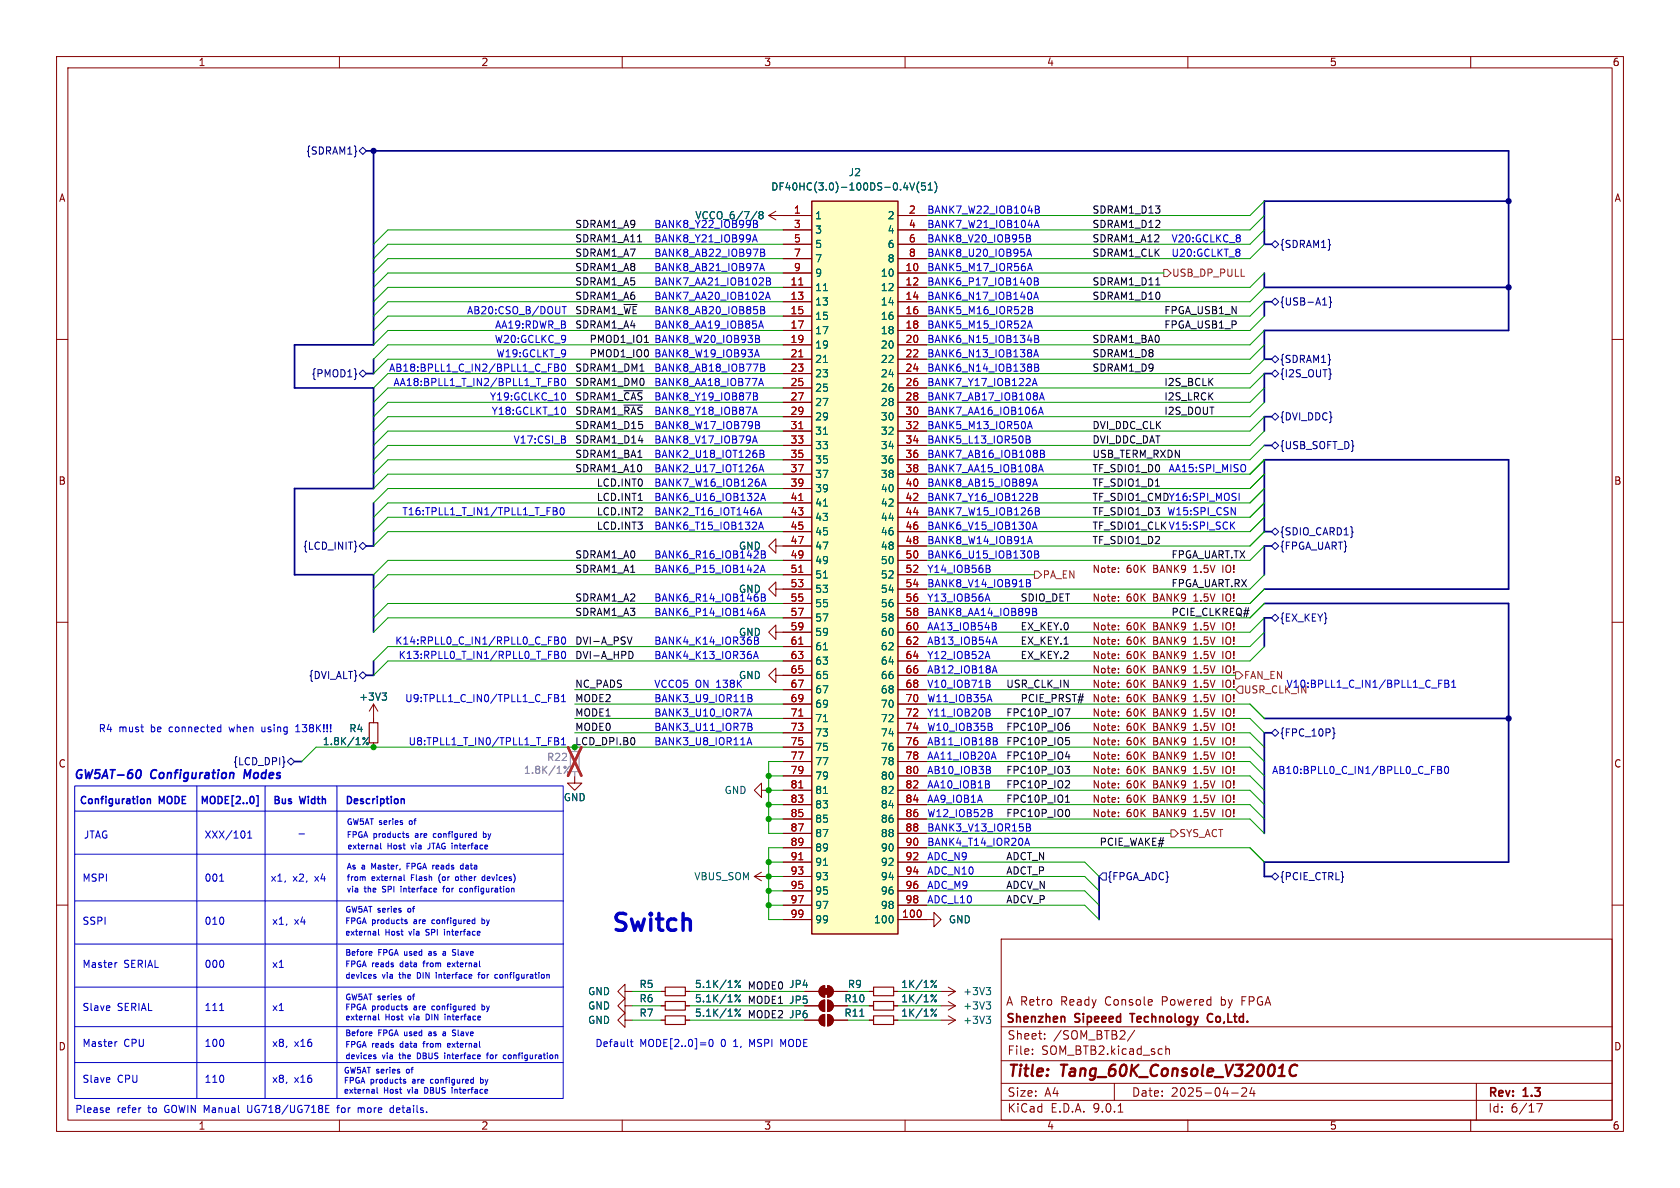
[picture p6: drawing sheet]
<svg xmlns="http://www.w3.org/2000/svg" width="297mm" height="210mm" viewBox="0 0 297 210" stroke-linecap="round" stroke-linejoin="round" font-family="sans-serif">
<defs><g id="words">
<text font-size="4.2" fill="#0000c2" x="107.9" y="164.9">Switch</text>
<g font-size="2.8" fill="#840000">
<text x="178" y="190.9">Title:</text>
<text x="187.7" y="190.9">Tang_60K_Console_V32001C</text>
</g>
<g font-size="2.1" fill="#0000c2">
<text x="13" y="138.1">GW5AT-60</text>
<text x="26.7" y="138.1">Configuration</text>
<text x="43.8" y="138.1">Modes</text>
</g>
<g font-size="2.1" fill="#840000">
<text x="177.8" y="178">A Retro</text>
<text x="187.6" y="178">Ready</text>
<text x="195.5" y="178">Console</text>
<text x="205.7" y="178">Powered</text>
<text x="216.3" y="178">by</text>
<text x="220.1" y="178">FPGA</text>
<text x="177.8" y="181.2">Shenzhen</text>
<text x="178" y="184">Sheet:</text>
<text x="186.2" y="184">/SOM_BTB2/</text>
<text x="190.1" y="181.2">Sipeeed</text>
<text x="200.6" y="181.2">Technology</text>
<text x="214.8" y="181.2">Co,Ltd.</text>
<text x="178" y="186.7">File:</text>
<text x="184.1" y="186.7">SOM_BTB2.kicad_sch</text>
<text x="178" y="196.9">KiCad</text>
<text x="178" y="194.1">Size:</text>
<text x="184.7" y="194.1">A4</text>
<text x="185.7" y="196.9">E.D.A.</text>
<text x="193.3" y="196.9">9.0.1</text>
<text x="200" y="194.1">Date:</text>
<text x="207" y="194.1">2025-04-24</text>
<text x="263" y="194.3">Rev:</text>
<text x="263" y="196.9">Id:</text>
<text x="267.1" y="196.9">6/17</text>
<text x="269.4" y="194.3">1.3</text>
</g>
<g font-size="1.8" fill="#840000">
<text x="35" y="11.9">1</text>
<text x="85" y="11.9">2</text>
<text x="135" y="11.9">3</text>
<text x="185" y="11.9">4</text>
<text x="235" y="11.9">5</text>
<text x="285" y="11.9">6</text>
<text x="10.3" y="35.9">A</text>
<text x="285.3" y="35.9">A</text>
<text x="10.3" y="85.9">B</text>
<text x="285.3" y="85.9">B</text>
<text x="193" y="101.4">Note:</text>
<text x="199.1" y="101.4">60K</text>
<text x="204" y="101.4">BANK9</text>
<text x="211.3" y="101.4">1.5V</text>
<text x="216.6" y="101.4">IO!</text>
<text x="193" y="106.4">Note:</text>
<text x="199.1" y="106.4">60K</text>
<text x="204" y="106.4">BANK9</text>
<text x="211.3" y="106.4">1.5V</text>
<text x="216.6" y="106.4">IO!</text>
<text x="193" y="111.5">Note:</text>
<text x="199.1" y="111.5">60K</text>
<text x="204" y="111.5">BANK9</text>
<text x="211.3" y="111.5">1.5V</text>
<text x="216.6" y="111.5">IO!</text>
<text x="193" y="114.1">Note:</text>
<text x="193" y="116.6">Note:</text>
<text x="193" y="119.1">Note:</text>
<text x="199.1" y="114.1">60K</text>
<text x="199.1" y="116.6">60K</text>
<text x="199.1" y="119.1">60K</text>
<text x="204" y="114.1">BANK9</text>
<text x="204" y="116.6">BANK9</text>
<text x="204" y="119.1">BANK9</text>
<text x="211.3" y="114.1">1.5V</text>
<text x="211.3" y="116.6">1.5V</text>
<text x="211.3" y="119.1">1.5V</text>
<text x="216.6" y="114.1">IO!</text>
<text x="216.6" y="116.6">IO!</text>
<text x="216.6" y="119.1">IO!</text>
<text x="193" y="124.2">Note:</text>
<text x="193" y="121.7">Note:</text>
<text x="199.1" y="124.2">60K</text>
<text x="199.1" y="121.7">60K</text>
<text x="204" y="124.2">BANK9</text>
<text x="204" y="121.7">BANK9</text>
<text x="211.3" y="124.2">1.5V</text>
<text x="211.3" y="121.7">1.5V</text>
<text x="216.6" y="124.2">IO!</text>
<text x="216.6" y="121.7">IO!</text>
<text x="193" y="129.3">Note:</text>
<text x="193" y="131.8">Note:</text>
<text x="193" y="126.8">Note:</text>
<text x="199.1" y="129.3">60K</text>
<text x="199.1" y="131.8">60K</text>
<text x="199.1" y="126.8">60K</text>
<text x="204" y="129.3">BANK9</text>
<text x="204" y="131.8">BANK9</text>
<text x="204" y="126.8">BANK9</text>
<text x="211.3" y="129.3">1.5V</text>
<text x="211.3" y="131.8">1.5V</text>
<text x="211.3" y="126.8">1.5V</text>
<text x="216.6" y="129.3">IO!</text>
<text x="216.6" y="131.8">IO!</text>
<text x="216.6" y="126.8">IO!</text>
<text x="10.3" y="135.9">C</text>
<text x="193" y="136.9">Note:</text>
<text x="193" y="134.4">Note:</text>
<text x="199.1" y="136.9">60K</text>
<text x="199.1" y="134.4">60K</text>
<text x="204" y="136.9">BANK9</text>
<text x="204" y="134.4">BANK9</text>
<text x="211.3" y="136.9">1.5V</text>
<text x="211.3" y="134.4">1.5V</text>
<text x="216.6" y="136.9">IO!</text>
<text x="216.6" y="134.4">IO!</text>
<text x="285.3" y="135.9">C</text>
<text x="193" y="142">Note:</text>
<text x="193" y="139.5">Note:</text>
<text x="199.1" y="142">60K</text>
<text x="199.1" y="139.5">60K</text>
<text x="204" y="142">BANK9</text>
<text x="204" y="139.5">BANK9</text>
<text x="211.3" y="142">1.5V</text>
<text x="211.3" y="139.5">1.5V</text>
<text x="216.6" y="142">IO!</text>
<text x="216.6" y="139.5">IO!</text>
<text x="193" y="144.5">Note:</text>
<text x="199.1" y="144.5">60K</text>
<text x="204" y="144.5">BANK9</text>
<text x="211.3" y="144.5">1.5V</text>
<text x="216.6" y="144.5">IO!</text>
<text x="10.3" y="185.9">D</text>
<text x="285.3" y="185.9">D</text>
<text x="35" y="199.9">1</text>
<text x="85" y="199.9">2</text>
<text x="135" y="199.9">3</text>
<text x="185" y="199.9">4</text>
<text x="235" y="199.9">5</text>
<text x="285" y="199.9">6</text>
</g>
<g font-size="1.8" fill="#000084">
<text x="54" y="27.5">{SDRAM1}</text>
<text x="226.2" y="44">{SDRAM1}</text>
<text x="226.2" y="54.2">{USB-A1}</text>
<text x="226.2" y="64.4">{SDRAM1}</text>
<text x="55" y="66.9">{PMOD1}</text>
<text x="226.2" y="66.9">{I2S_OUT}</text>
<text x="226.2" y="74.5">{DVI_DDC}</text>
<text x="226.2" y="79.6">{USB_SOFT_D}</text>
<text x="226.2" y="94.8">{SDIO_CARD1}</text>
<text x="53.5" y="97.4">{LCD_INIT}</text>
<text x="226.2" y="97.4">{FPGA_UART}</text>
<text x="226.2" y="110.1">{EX_KEY}</text>
<text x="54.5" y="120.2">{DVI_ALT}</text>
<text x="226.2" y="130.4">{FPC_10P}</text>
<text x="41.1" y="135.5">{LCD_DPI}</text>
<text x="195.7" y="155.8">{FPGA_ADC}</text>
<text x="226.2" y="155.8">{PCIE_CTRL}</text>
</g>
<g font-size="1.8" fill="#006464">
<text x="136.2" y="33.9">DF40HC(3.0)-100DS-0.4V(51)</text>
<text x="149.9" y="31.3">J2</text>
<text x="122.8" y="39">VCCO_6/7/8</text>
<text x="144" y="39">1</text>
<text x="144" y="41.5">3</text>
<text x="156.8" y="39">2</text>
<text x="156.8" y="41.5">4</text>
<text x="144" y="44">5</text>
<text x="144" y="46.6">7</text>
<text x="156.8" y="44">6</text>
<text x="156.8" y="46.6">8</text>
<text x="144" y="49.1">9</text>
<text x="144" y="51.7">11</text>
<text x="155.6" y="49.1">10</text>
<text x="155.6" y="51.7">12</text>
<text x="144" y="54.2">13</text>
<text x="144" y="56.7">15</text>
<text x="144" y="59.3">17</text>
<text x="155.6" y="54.2">14</text>
<text x="155.6" y="56.7">16</text>
<text x="155.6" y="59.3">18</text>
<text x="144" y="61.8">19</text>
<text x="144" y="64.4">21</text>
<text x="155.6" y="61.8">20</text>
<text x="155.6" y="64.4">22</text>
<text x="144" y="66.9">23</text>
<text x="144" y="69.4">25</text>
<text x="144" y="72">27</text>
<text x="155.6" y="66.9">24</text>
<text x="155.6" y="69.4">26</text>
<text x="155.6" y="72">28</text>
<text x="144" y="74.5">29</text>
<text x="144" y="77.1">31</text>
<text x="155.6" y="74.5">30</text>
<text x="155.6" y="77.1">32</text>
<text x="144" y="79.6">33</text>
<text x="144" y="82.1">35</text>
<text x="155.6" y="79.6">34</text>
<text x="155.6" y="82.1">36</text>
<text x="144" y="84.7">37</text>
<text x="144" y="87.2">39</text>
<text x="144" y="89.8">41</text>
<text x="155.6" y="84.7">38</text>
<text x="155.6" y="87.2">40</text>
<text x="155.6" y="89.8">42</text>
<text x="144" y="92.3">43</text>
<text x="144" y="94.8">45</text>
<text x="155.6" y="92.3">44</text>
<text x="155.6" y="94.8">46</text>
<text x="130.5" y="97.4">GND</text>
<text x="144" y="97.4">47</text>
<text x="144" y="99.9">49</text>
<text x="155.6" y="97.4">48</text>
<text x="155.6" y="99.9">50</text>
<text x="130.5" y="105">GND</text>
<text x="144" y="102.5">51</text>
<text x="144" y="105">53</text>
<text x="144" y="107.5">55</text>
<text x="155.6" y="102.5">52</text>
<text x="155.6" y="105">54</text>
<text x="155.6" y="107.5">56</text>
<text x="130.5" y="112.6">GND</text>
<text x="144" y="110.1">57</text>
<text x="144" y="112.6">59</text>
<text x="155.6" y="110.1">58</text>
<text x="155.6" y="112.6">60</text>
<text x="144" y="115.2">61</text>
<text x="144" y="117.7">63</text>
<text x="155.6" y="115.2">62</text>
<text x="155.6" y="117.7">64</text>
<text x="63.4" y="124.1">+3V3</text>
<text x="130.5" y="120.2">GND</text>
<text x="144" y="120.2">65</text>
<text x="144" y="122.8">67</text>
<text x="144" y="125.3">69</text>
<text x="155.6" y="120.2">66</text>
<text x="155.6" y="122.8">68</text>
<text x="155.6" y="125.3">70</text>
<text x="57" y="131.9">1.8K/1%</text>
<text x="61.7" y="129.6">R4</text>
<text x="144" y="127.9">71</text>
<text x="144" y="130.4">73</text>
<text x="155.6" y="127.9">72</text>
<text x="155.6" y="130.4">74</text>
<text x="144" y="132.9">75</text>
<text x="144" y="135.5">77</text>
<text x="155.6" y="132.9">76</text>
<text x="155.6" y="135.5">78</text>
<text x="99.6" y="141.8">GND</text>
<text x="128" y="140.6">GND</text>
<text x="144" y="138">79</text>
<text x="144" y="140.6">81</text>
<text x="144" y="143.1">83</text>
<text x="155.6" y="138">80</text>
<text x="155.6" y="140.6">82</text>
<text x="155.6" y="143.1">84</text>
<text x="144" y="145.6">85</text>
<text x="144" y="148.2">87</text>
<text x="155.6" y="145.6">86</text>
<text x="155.6" y="148.2">88</text>
<text x="122.6" y="155.8">VBUS_SOM</text>
<text x="144" y="150.7">89</text>
<text x="144" y="153.3">91</text>
<text x="144" y="155.8">93</text>
<text x="155.6" y="150.7">90</text>
<text x="155.6" y="153.3">92</text>
<text x="155.6" y="155.8">94</text>
<text x="144" y="158.3">95</text>
<text x="144" y="160.9">97</text>
<text x="155.6" y="158.3">96</text>
<text x="155.6" y="160.9">98</text>
<text x="144" y="163.4">99</text>
<text x="154.4" y="163.4">100</text>
<text x="167.6" y="163.4">GND</text>
<text x="103.9" y="176.1">GND</text>
<text x="103.9" y="178.7">GND</text>
<text x="113" y="177.4">R6</text>
<text x="113" y="174.9">R5</text>
<text x="113" y="179.9">R7</text>
<text x="122.8" y="177.4">5.1K/1%</text>
<text x="122.8" y="174.9">5.1K/1%</text>
<text x="122.8" y="179.9">5.1K/1%</text>
<text x="139.4" y="177.6">JP5</text>
<text x="139.4" y="174.9">JP4</text>
<text x="149.2" y="177.4">R10</text>
<text x="149.2" y="179.9">R11</text>
<text x="149.8" y="174.9">R9</text>
<text x="159.2" y="177.4">1K/1%</text>
<text x="159.2" y="179.9">1K/1%</text>
<text x="159.2" y="174.9">1K/1%</text>
<text x="170.2" y="178.7">+3V3</text>
<text x="170.2" y="176.1">+3V3</text>
<text x="103.9" y="181.2">GND</text>
<text x="139.4" y="180.2">JP6</text>
<text x="170.2" y="181.2">+3V3</text>
</g>
<g font-size="1.8" fill="#0f0f0f">
<text x="101.6" y="40.4">SDRAM1_A9</text>
<text x="193" y="40.4">SDRAM1_D12</text>
<text x="193" y="37.8">SDRAM1_D13</text>
<text x="101.6" y="42.9">SDRAM1_A11</text>
<text x="101.6" y="45.5">SDRAM1_A7</text>
<text x="101.6" y="48">SDRAM1_A8</text>
<text x="193" y="45.5">SDRAM1_CLK</text>
<text x="193" y="42.9">SDRAM1_A12</text>
<text x="101.6" y="50.5">SDRAM1_A5</text>
<text x="101.6" y="53.1">SDRAM1_A6</text>
<text x="193" y="53.1">SDRAM1_D10</text>
<text x="193" y="50.5">SDRAM1_D11</text>
<text x="101.6" y="58.2">SDRAM1_A4</text>
<text x="205.7" y="55.6">FPGA_USB1_N</text>
<text x="205.7" y="58.2">FPGA_USB1_P</text>
<text x="101.6" y="65.8">SDRAM1_DM1</text>
<text x="104.1" y="60.7">PMOD1_IO1</text>
<text x="104.1" y="63.2">PMOD1_IO0</text>
<text x="193" y="60.7">SDRAM1_BA0</text>
<text x="193" y="65.8">SDRAM1_D9</text>
<text x="193" y="63.2">SDRAM1_D8</text>
<text x="101.6" y="68.3">SDRAM1_DM0</text>
<text x="205.7" y="68.3">I2S_BCLK</text>
<text x="205.7" y="70.9">I2S_LRCK</text>
<text x="101.6" y="75.9">SDRAM1_D15</text>
<text x="193" y="75.9">DVI_DDC_CLK</text>
<text x="205.7" y="73.4">I2S_DOUT</text>
<text x="101.6" y="78.5">SDRAM1_D14</text>
<text x="101.6" y="83.6">SDRAM1_A10</text>
<text x="101.6" y="81">SDRAM1_BA1</text>
<text x="193" y="81">USB_TERM_RXDN</text>
<text x="193" y="78.5">DVI_DDC_DAT</text>
<text x="193" y="83.6">TF_SDIO1_D0</text>
<text x="105.4" y="88.6">LCD.INT1</text>
<text x="105.4" y="86.1">LCD.INT0</text>
<text x="193" y="86.1">TF_SDIO1_D1</text>
<text x="105.4" y="91.2">LCD.INT2</text>
<text x="105.4" y="93.7">LCD.INT3</text>
<text x="193" y="91.2">TF_SDIO1_D3</text>
<text x="101.6" y="98.8">SDRAM1_A0</text>
<text x="101.6" y="101.3">SDRAM1_A1</text>
<text x="193" y="96.3">TF_SDIO1_D2</text>
<text x="207" y="98.8">FPGA_UART.TX</text>
<text x="101.6" y="106.4">SDRAM1_A2</text>
<text x="180.3" y="106.4">SDIO_DET</text>
<text x="207" y="103.9">FPGA_UART.RX</text>
<text x="101.6" y="109">SDRAM1_A3</text>
<text x="180.3" y="111.5">EX_KEY.0</text>
<text x="207" y="109">PCIE_CLKREQ#</text>
<text x="101.6" y="114">DVI-A_PSV</text>
<text x="101.6" y="116.6">DVI-A_HPD</text>
<text x="180.3" y="116.6">EX_KEY.2</text>
<text x="180.3" y="114">EX_KEY.1</text>
<text x="101.6" y="121.7">NC_PADS</text>
<text x="101.6" y="124.2">MODE2</text>
<text x="177.8" y="121.7">USR_CLK_IN</text>
<text x="180.3" y="124.2">PCIE_PRST#</text>
<text x="101.6" y="126.7">MODE1</text>
<text x="101.6" y="129.3">MODE0</text>
<text x="177.8" y="131.8">FPC10P_IO5</text>
<text x="177.8" y="129.3">FPC10P_IO6</text>
<text x="177.8" y="126.7">FPC10P_IO7</text>
<text x="177.8" y="134.4">FPC10P_IO4</text>
<text x="177.8" y="136.9">FPC10P_IO3</text>
<text x="177.8" y="142">FPC10P_IO1</text>
<text x="177.8" y="139.4">FPC10P_IO2</text>
<text x="177.8" y="144.5">FPC10P_IO0</text>
<text x="194.3" y="149.6">PCIE_WAKE#</text>
<text x="177.8" y="154.7">ADCT_P</text>
<text x="177.8" y="152.1">ADCT_N</text>
<text x="177.8" y="159.8">ADCV_P</text>
<text x="177.8" y="157.2">ADCV_N</text>
<text x="132.1" y="177.5">MODE1 JP5</text>
<text x="132.1" y="175">MODE0 JP4</text>
<text x="132.1" y="180.1">MODE2 JP6</text>
</g>
<g font-size="1.8" fill="#0000c2">
<text x="115.6" y="40.4">BANK8_Y22_IOB99B</text>
<text x="163.8" y="40.4">BANK7_W21_IOB104A</text>
<text x="163.8" y="37.9">BANK7_W22_IOB104B</text>
<text x="115.6" y="45.5">BANK8_AB22_IOB97B</text>
<text x="115.6" y="42.9">BANK8_Y21_IOB99A</text>
<text x="163.8" y="45.5">BANK8_U20_IOB95A</text>
<text x="163.8" y="42.9">BANK8_V20_IOB95B</text>
<text x="207" y="45.5">U20:GCLKT_8</text>
<text x="207" y="42.9">V20:GCLKC_8</text>
<text x="115.6" y="53.1">BANK7_AA20_IOB102A</text>
<text x="115.6" y="50.6">BANK7_AA21_IOB102B</text>
<text x="115.6" y="48">BANK8_AB21_IOB97A</text>
<text x="163.8" y="53.1">BANK6_N17_IOB140A</text>
<text x="163.8" y="50.6">BANK6_P17_IOB140B</text>
<text x="163.8" y="48">BANK5_M17_IOR56A</text>
<text x="82.5" y="55.6">AB20:CSO_B/DOUT</text>
<text x="87.4" y="58.2">AA19:RDWR_B</text>
<text x="101.6" y="55.6">SDRAM1_~{WE} BANK8_AB20_IOB85B</text>
<text x="115.6" y="58.2">BANK8_AA19_IOB85A</text>
<text x="163.8" y="58.2">BANK5_M15_IOR52A</text>
<text x="163.8" y="55.6">BANK5_M16_IOR52B</text>
<text x="68.7" y="65.8">AB18:BPLL1_C_IN2/BPLL1_C_FB0</text>
<text x="87.4" y="60.7">W20:GCLKC_9</text>
<text x="87.7" y="63.3">W19:GCLKT_9</text>
<text x="115.6" y="65.8">BANK8_AB18_IOB77B</text>
<text x="115.6" y="63.3">BANK8_W19_IOB93A</text>
<text x="115.6" y="60.7">BANK8_W20_IOB93B</text>
<text x="163.8" y="65.8">BANK6_N14_IOB138B</text>
<text x="163.8" y="60.7">BANK6_N15_IOB134B</text>
<text x="163.8" y="63.3">BANK6_N13_IOB138A</text>
<text x="69.5" y="68.3">AA18:BPLL1_T_IN2/BPLL1_T_FB0</text>
<text x="86.5" y="70.9">Y19:GCLKC_10</text>
<text x="101.6" y="70.9">SDRAM1_~{CAS}BANK8_Y19_IOB87B</text>
<text x="115.6" y="68.3">BANK8_AA18_IOB77A</text>
<text x="163.8" y="68.3">BANK7_Y17_IOB122A</text>
<text x="163.8" y="70.9">BANK7_AB17_IOB108A</text>
<text x="86.8" y="73.4">Y18:GCLKT_10</text>
<text x="101.6" y="73.4">SDRAM1_~{RAS}BANK8_Y18_IOB87A</text>
<text x="115.6" y="76">BANK8_W17_IOB79B</text>
<text x="163.8" y="73.4">BANK7_AA16_IOB106A</text>
<text x="163.8" y="76">BANK5_M13_IOR50A</text>
<text x="90.7" y="78.5">V17:CSI_B</text>
<text x="115.6" y="83.6">BANK2_U17_IOT126A</text>
<text x="115.6" y="78.5">BANK8_V17_IOB79A</text>
<text x="115.6" y="81">BANK2_U18_IOT126B</text>
<text x="163.8" y="81">BANK7_AB16_IOB108B</text>
<text x="163.8" y="83.6">BANK7_AA15_IOB108A</text>
<text x="163.8" y="78.5">BANK5_L13_IOR50B</text>
<text x="206.5" y="83.7">AA15:SPI_MISO</text>
<text x="115.6" y="86.1">BANK7_W16_IOB126A</text>
<text x="115.6" y="88.7">BANK6_U16_IOB132A</text>
<text x="163.8" y="86.1">BANK8_AB15_IOB89A</text>
<text x="163.8" y="88.7">BANK7_Y16_IOB122B</text>
<text x="193" y="88.6">TF_SDIO1_CMDY16:SPI_MOSI</text>
<text x="71" y="91.3">T16:TPLL1_T_IN1/TPLL1_T_FB0</text>
<text x="115.6" y="93.7">BANK6_T15_IOB132A</text>
<text x="115.6" y="91.2">BANK2_T16_IOT146A</text>
<text x="163.8" y="91.2">BANK7_W15_IOB126B</text>
<text x="163.8" y="93.7">BANK6_V15_IOB130A</text>
<text x="193" y="93.7">TF_SDIO1_CLK V15:SPI_SCK</text>
<text x="206.2" y="91.3">W15:SPI_CSN</text>
<text x="115.6" y="101.4">BANK6_P15_IOB142A</text>
<text x="115.6" y="98.8">BANK6_R16_IOB142B</text>
<text x="163.8" y="98.8">BANK6_U15_IOB130B</text>
<text x="163.8" y="101.4">Y14_IOB56B</text>
<text x="163.8" y="96.3">BANK8_W14_IOB91A</text>
<text x="115.6" y="106.4">BANK6_R14_IOB146B</text>
<text x="163.8" y="103.9">BANK8_V14_IOB91B</text>
<text x="163.8" y="106.4">Y13_IOB56A</text>
<text x="115.6" y="109">BANK6_P14_IOB146A</text>
<text x="163.8" y="109">BANK8_AA14_IOB89B</text>
<text x="163.8" y="111.5">AA13_IOB54B</text>
<text x="69.8" y="114.2">K14:RPLL0_C_IN1/RPLL0_C_FB0</text>
<text x="70.4" y="116.7">K13:RPLL0_T_IN1/RPLL0_T_FB0</text>
<text x="115.6" y="116.6">BANK4_K13_IOR36A</text>
<text x="115.6" y="114.1">BANK4_K14_IOR36B</text>
<text x="163.8" y="119.1">AB12_IOB18A</text>
<text x="163.8" y="114.1">AB13_IOB54A</text>
<text x="163.8" y="116.6">Y12_IOB52A</text>
<text x="71.5" y="124.2">U9:TPLL1_C_IN0/TPLL1_C_FB1</text>
<text x="115.6" y="124.2">BANK3_U9_IOR11B</text>
<text x="115.6" y="121.7">VCCO5</text>
<text x="122.9" y="121.7">ON 138K</text>
<text x="163.8" y="124.2">W11_IOB35A</text>
<text x="163.8" y="121.7">V10_IOB71B</text>
<text x="219.8" y="122.8">USR_CLK_IN</text>
<text x="227.3" y="121.7">V10:BPLL1_C_IN1/BPLL1_C_FB1</text>
<text x="17.3" y="129.6">R4</text>
<text x="21" y="129.6">must</text>
<text x="26.8" y="129.6">be</text>
<text x="30.2" y="129.6">connected</text>
<text x="41" y="129.6">when</text>
<text x="46.9" y="129.6">using</text>
<text x="53.2" y="129.6">138K!!!</text>
<text x="72.1" y="131.8">U8:TPLL1_T_IN0/TPLL1_T_FB1</text>
<text x="115.6" y="129.3">BANK3_U11_IOR7B</text>
<text x="115.6" y="131.8">BANK3_U8_IOR11A</text>
<text x="115.6" y="126.8">BANK3_U10_IOR7A</text>
<text x="163.8" y="126.8">Y11_IOB20B</text>
<text x="163.8" y="129.3">W10_IOB35B</text>
<text x="163.8" y="131.8">AB11_IOB18B</text>
<text x="163.8" y="134.4">AA11_IOB20A</text>
<text x="163.8" y="136.9">AB10_IOB3B</text>
<text x="224.8" y="136.9">AB10:BPLL0_C_IN1/BPLL0_C_FB0</text>
<text x="14" y="142.5">Configuration</text>
<text x="28.2" y="142.5">MODE</text>
<text x="35.3" y="142.5">MODE[2..0]</text>
<text x="48.1" y="142.5">Bus</text>
<text x="53" y="142.5">Width</text>
<text x="61" y="142.5">Description</text>
<text x="163.8" y="142">AA9_IOB1A</text>
<text x="163.8" y="139.5">AA10_IOB1B</text>
<text x="14.7" y="148.5">JTAG</text>
<text x="36.1" y="148.4">XXX/101</text>
<text x="163.8" y="147.1">BANK3_V13_IOR15B</text>
<text x="163.8" y="144.5">W12_IOB52B</text>
<text x="163.8" y="149.6">BANK4_T14_IOR20A</text>
<text x="163.8" y="154.7">ADC_N10</text>
<text x="163.8" y="152.2">ADC_N9</text>
<text x="14.5" y="156.1">MSPI</text>
<text x="36.1" y="156.1">001</text>
<text x="47.8" y="156.1">x1,</text>
<text x="51.8" y="156.1">x2,</text>
<text x="55.8" y="156.1">x4</text>
<text x="163.8" y="157.2">ADC_M9</text>
<text x="163.8" y="159.8">ADC_L10</text>
<text x="14.5" y="163.7">SSPI</text>
<text x="36.1" y="163.7">010</text>
<text x="48" y="163.7">x1,</text>
<text x="52" y="163.7">x4</text>
<text x="14.5" y="171.3">Master</text>
<text x="21.9" y="171.3">SERIAL</text>
<text x="36.1" y="171.3">000</text>
<text x="48" y="171.3">x1</text>
<text x="14.5" y="178.9">Slave</text>
<text x="20.7" y="178.9">SERIAL</text>
<text x="36.1" y="178.9">111</text>
<text x="48" y="178.9">x1</text>
<text x="14.5" y="185.3">Master</text>
<text x="21.9" y="185.3">CPU</text>
<text x="36.1" y="185.3">100</text>
<text x="48" y="185.3">x8,</text>
<text x="52" y="185.3">x16</text>
<text x="105.2" y="185.2">Default</text>
<text x="113.1" y="185.2">MODE[2..0]=0</text>
<text x="127.6" y="185.2">0</text>
<text x="130" y="185.2">1,</text>
<text x="132.9" y="185.2">MSPI</text>
<text x="138.6" y="185.2">MODE</text>
<text x="14.5" y="191.6">Slave</text>
<text x="20.7" y="191.6">CPU</text>
<text x="36.1" y="191.6">110</text>
<text x="48" y="191.6">x8,</text>
<text x="52" y="191.6">x16</text>
<text x="13.2" y="197">Please</text>
<text x="20.7" y="197">refer</text>
<text x="26.3" y="197">to</text>
<text x="29.4" y="197">GOWIN Manual</text>
<text x="44.4" y="197">UG718/UG718E</text>
<text x="60.5" y="197">for</text>
<text x="64.3" y="197">more</text>
<text x="70.2" y="197">details.</text>
</g>
<g font-size="1.8" fill="#a90000">
<text x="140.3" y="37.8">1</text>
<text x="140.3" y="40.4">3</text>
<text x="160.6" y="37.8">2</text>
<text x="160.6" y="40.4">4</text>
<text x="140.3" y="42.9">5</text>
<text x="140.3" y="45.5">7</text>
<text x="160.6" y="42.9">6</text>
<text x="160.6" y="45.5">8</text>
<text x="139.7" y="50.5">11</text>
<text x="139.7" y="53.1">13</text>
<text x="140.3" y="48">9</text>
<text x="160" y="48">10</text>
<text x="160" y="50.5">12</text>
<text x="160" y="53.1">14</text>
<text x="139.7" y="55.6">15</text>
<text x="139.7" y="58.2">17</text>
<text x="160" y="55.6">16</text>
<text x="160" y="58.2">18</text>
<text x="139.7" y="60.7">19</text>
<text x="139.7" y="63.2">21</text>
<text x="139.7" y="65.8">23</text>
<text x="160" y="60.7">20</text>
<text x="160" y="63.2">22</text>
<text x="160" y="65.8">24</text>
<text x="139.7" y="68.3">25</text>
<text x="139.7" y="70.9">27</text>
<text x="160" y="68.3">26</text>
<text x="160" y="70.9">28</text>
<text x="139.7" y="73.4">29</text>
<text x="139.7" y="75.9">31</text>
<text x="160" y="73.4">30</text>
<text x="160" y="75.9">32</text>
<text x="139.7" y="78.5">33</text>
<text x="139.7" y="81">35</text>
<text x="139.7" y="83.6">37</text>
<text x="160" y="78.5">34</text>
<text x="160" y="81">36</text>
<text x="160" y="83.6">38</text>
<text x="139.7" y="86.1">39</text>
<text x="139.7" y="88.6">41</text>
<text x="160" y="86.1">40</text>
<text x="160" y="88.6">42</text>
<text x="139.7" y="91.2">43</text>
<text x="139.7" y="93.7">45</text>
<text x="160" y="91.2">44</text>
<text x="160" y="93.7">46</text>
<text x="139.7" y="96.3">47</text>
<text x="139.7" y="98.8">49</text>
<text x="139.7" y="101.3">51</text>
<text x="160" y="96.3">48</text>
<text x="160" y="98.8">50</text>
<text x="160" y="101.3">52</text>
<text x="139.7" y="103.9">53</text>
<text x="139.7" y="106.4">55</text>
<text x="160" y="103.9">54</text>
<text x="160" y="106.4">56</text>
<text x="139.7" y="109">57</text>
<text x="139.7" y="111.5">59</text>
<text x="160" y="109">58</text>
<text x="160" y="111.5">60</text>
<text x="139.7" y="114">61</text>
<text x="139.7" y="116.6">63</text>
<text x="139.7" y="119.1">65</text>
<text x="160" y="114">62</text>
<text x="160" y="116.6">64</text>
<text x="160" y="119.1">66</text>
<text x="139.7" y="121.7">67</text>
<text x="139.7" y="124.2">69</text>
<text x="160" y="121.7">68</text>
<text x="160" y="124.2">70</text>
<text x="139.7" y="126.7">71</text>
<text x="139.7" y="129.3">73</text>
<text x="139.7" y="131.8">75</text>
<text x="160" y="126.7">72</text>
<text x="160" y="129.3">74</text>
<text x="160" y="131.8">76</text>
<text x="139.7" y="134.4">77</text>
<text x="139.7" y="136.9">79</text>
<text x="160" y="134.4">78</text>
<text x="160" y="136.9">80</text>
<text x="139.7" y="139.4">81</text>
<text x="139.7" y="142">83</text>
<text x="160" y="139.4">82</text>
<text x="160" y="142">84</text>
<text x="139.7" y="144.5">85</text>
<text x="139.7" y="147.1">87</text>
<text x="139.7" y="149.6">89</text>
<text x="160" y="144.5">86</text>
<text x="160" y="147.1">88</text>
<text x="160" y="149.6">90</text>
<text x="139.7" y="152.1">91</text>
<text x="139.7" y="154.7">93</text>
<text x="160" y="152.1">92</text>
<text x="160" y="154.7">94</text>
<text x="139.7" y="157.2">95</text>
<text x="139.7" y="159.8">97</text>
<text x="160" y="157.2">96</text>
<text x="160" y="159.8">98</text>
<text x="139.7" y="162.3">99</text>
<text x="159.4" y="162.3">100</text>
</g>
<g font-size="1.8" fill="#725600">
<text x="207.1" y="49.1">USB_DP_PULL</text>
<text x="184.3" y="102.5">PA_EN</text>
<text x="219.8" y="120.2">FAN_EN</text>
<text x="208.4" y="148.2">SYS_ACT</text>
</g>
<text font-size="1.8" fill="#009600" x="101.6" y="131.8">LCD_DPI.B0</text>
<g font-size="1.8" fill="#989898">
<text x="92.5" y="137">1.8K/1%</text>
<text x="96.6" y="134.7">R22</text>
</g>
<g font-size="1.4" fill="#0000c2">
<text x="61.2" y="148.3">FPGA products</text>
<text x="61.2" y="146">GW5AT series</text>
<text x="72.6" y="146">of</text>
<text x="73.6" y="148.3">are</text>
<text x="77.1" y="148.3">configured</text>
<text x="86.1" y="148.3">by</text>
<text x="61.2" y="155.9">from</text>
<text x="61.2" y="153.9">As</text>
<text x="61.3" y="150.3">external</text>
<text x="63.9" y="153.9">a</text>
<text x="65.7" y="155.9">external</text>
<text x="65.9" y="153.9">Master,</text>
<text x="68.5" y="150.3">Host</text>
<text x="72.4" y="153.9">FPGA reads</text>
<text x="72.9" y="150.3">via</text>
<text x="72.9" y="155.9">Flash</text>
<text x="76.1" y="150.3">JTAG interface</text>
<text x="78" y="155.9">(or</text>
<text x="81.2" y="155.9">other</text>
<text x="82.4" y="153.9">data</text>
<text x="86.2" y="155.9">devices)</text>
<text x="61" y="161.5">GW5AT series</text>
<text x="61.2" y="158">via</text>
<text x="64.4" y="158">the</text>
<text x="67.8" y="158">SPI</text>
<text x="71.3" y="158">interface</text>
<text x="72.3" y="161.5">of</text>
<text x="79.1" y="158">for</text>
<text x="82.2" y="158">configuration</text>
<text x="61" y="165.6">external</text>
<text x="61" y="163.6">FPGA products</text>
<text x="68.1" y="165.6">Host</text>
<text x="72.5" y="165.6">via</text>
<text x="73.4" y="163.6">are</text>
<text x="75.8" y="165.6">SPI</text>
<text x="76.8" y="163.6">configured</text>
<text x="79.2" y="165.6">interface</text>
<text x="85.9" y="163.6">by</text>
<text x="61" y="169.1">Before</text>
<text x="61" y="171.2">FPGA reads</text>
<text x="61" y="173.2">devices</text>
<text x="66.9" y="169.1">FPGA used</text>
<text x="67.6" y="173.2">via</text>
<text x="70.8" y="173.2">the</text>
<text x="71" y="171.2">data</text>
<text x="74.2" y="173.2">DIN</text>
<text x="75.3" y="171.2">from</text>
<text x="76.2" y="169.1">as</text>
<text x="77.8" y="173.2">interface</text>
<text x="79" y="169.1">a</text>
<text x="79.8" y="171.2">external</text>
<text x="81" y="169.1">Slave</text>
<text x="85.5" y="173.2">for</text>
<text x="88.7" y="173.2">configuration</text>
<text x="61" y="177">GW5AT series</text>
<text x="61" y="178.8">FPGA products</text>
<text x="72.3" y="177">of</text>
<text x="73.4" y="178.8">are</text>
<text x="76.8" y="178.8">configured</text>
<text x="85.9" y="178.8">by</text>
<text x="61" y="183.4">Before</text>
<text x="61" y="185.4">FPGA reads</text>
<text x="61" y="180.6">external</text>
<text x="66.9" y="183.4">FPGA used</text>
<text x="68.1" y="180.6">Host</text>
<text x="71" y="185.4">data</text>
<text x="72.5" y="180.6">via</text>
<text x="75.3" y="185.4">from</text>
<text x="75.8" y="180.6">DIN</text>
<text x="76.2" y="183.4">as</text>
<text x="79" y="183.4">a</text>
<text x="79.3" y="180.6">interface</text>
<text x="79.8" y="185.4">external</text>
<text x="81" y="183.4">Slave</text>
<text x="60.7" y="191.7">FPGA products</text>
<text x="60.7" y="190">GW5AT series</text>
<text x="61" y="187.4">devices</text>
<text x="67.6" y="187.4">via</text>
<text x="70.8" y="187.4">the</text>
<text x="72.1" y="190">of</text>
<text x="73.1" y="191.7">are</text>
<text x="74.2" y="187.4">DBUS</text>
<text x="76.6" y="191.7">configured</text>
<text x="79.3" y="187.4">interface</text>
<text x="85.6" y="191.7">by</text>
<text x="87" y="187.4">for</text>
<text x="90.2" y="187.4">configuration</text>
<text x="60.7" y="193.5">external</text>
<text x="67.9" y="193.5">Host</text>
<text x="72.3" y="193.5">via</text>
<text x="75.5" y="193.5">DBUS</text>
<text x="80.6" y="193.5">interface</text>
</g>
</g></defs>
<g fill="none" stroke="#840000" stroke-width=".18">
<path d="M10 10h277v190h-277zM12 12h273v186h-273zM60 10v2M110 10v2M160 10v2M210 10v2M260 10v2M10 60h2M285 60h2M10 110h2M137.2 104.1v1.3l-1.3-1.3 1.3-1.2v1.2h1.2M285 110h2"/>
<path d="M66 127v.8M66 131.3v.8M10 160h2M116.8 177.8h.8M121.2 177.8h.7M153.7 177.8h.7M158 177.8h.7M163.8 162.6h1.3v1.2l1.3-1.2-1.3-1.3v1.3M166.4 177.8h2.5M166.4 175.3h2.5M167.6 177l1.3 .8M167.6 179.6l1.3 .7"/>
<path d="M167.6 174.5l1.3 .8M168.9 177.8l-1.3 .8M168.9 175.3l-1.3 .7M177 166h108v32h-108zM285 160h2M60 198v2M110 198v2M153.7 180.3h.7M158 180.3h.7M160 198v2M166.4 180.3h2.5M168.9 180.3l-1.3 .8"/>
<path d="M177 194.5h108M177 191.5h108M177 187.5h108M177 181.5h108M182.5 186.3v.1M182.5 185.5v.1M184.7 183.6v.1M184.7 182.8v.1M197 191.5v3M197.7 196.6h.8M200.6 182.1l-1.3 2M206.1 184.9v1.5"/>
<path d="M206.1 185.5l.2-.1 .4 .1v.9M210 198v2M217.7 193.2h1.2M220.3 192.4v.5l-.8 .9h.9M221.3 192.2l-.3 1.1h.9M221.7 192.8v1M260 198v2M261 191.5v6.5M271.7 195.1h1l-.7 1.5"/>
</g>
<path d="M229.3 188.4a.88 .88 0 0 0-1 0 .88 .88 0 0 0-.3 1 .69 .69 0 0 0 .3 .7 .69 .69 0 0 0 .8-.1" fill="none" stroke="#840000" stroke-width=".4"/>
<path d="M188.2 179.8v.9M199.7 179.2h.9M214.3 179.3a.74 .74 0 0 0-.9 .5 .74 .74 0 0 0 .5 .9l.4-.1" fill="none" stroke="#840000" stroke-width=".3"/>
<g fill="none" stroke="#006464" stroke-width=".18">
<path d="M65.1 130.4l-1 1.2M130.9 175.8l-1 1.3M152 179.6h.7M165.6 175.8l-1 1.3M165.6 178.4l-1 1.2M174.3 177.1h.8l-.4 .5M174.3 179.6h.8l-.4 .5M174.3 174.6h.8l-.4 .5M174.9 177.6l.2 .2v.3l-.2 .3M174.9 175.1l.2 .2v.3l-.2 .2M174.9 180.1l.2 .3v.3l-.2 .2"/>
<circle cx="64.3" cy="130.6" r=".18"/>
<circle cx="64.9" cy="131.5" r=".18"/>
<circle cx="130.1" cy="176" r=".18"/>
<circle cx="130.7" cy="176.9" r=".18"/>
<circle cx="165.4" cy="176.9" r=".18"/>
<circle cx="165.4" cy="179.5" r=".18"/>
</g>
<path d="M65.3 127.8h1.5v3.5h-1.5zM117.6 177h3.6v1.6h-3.6zM154.4 177h3.6v1.6h-3.6zM154.4 179.6h3.6v1.5h-3.6z" fill="none" stroke="#840000" stroke-width=".2"/>
<path d="M143.5 35.6h15.2v129.5h-15.2z" fill="#ffffc2"/>
<path d="M143.5 35.6h15.2v129.5h-15.2z" fill="none" stroke="#840000" stroke-width=".25"/>
<g fill="none" stroke="#840000" stroke-width=".18">
<path d="M135.9 38.1h7.6M135.9 38.1l1.3 .8M137.2 37.3l-1.3 .8M158.7 38.1h5.1M138.4 40.6h5.1M138.4 43.2h5.1M138.4 45.7h5.1M138.4 48.3h5.1M138.4 50.8h5.1M138.4 53.3h5.1M138.4 55.9h5.1M138.4 58.4h5.1"/>
<path d="M158.7 40.6h5.1M158.7 43.2h5.1M158.7 45.7h5.1M158.7 48.3h5.1M158.7 50.8h5.1M158.7 53.3h5.1M158.7 55.9h5.1M158.7 58.4h5.1M138.4 61h5.1M138.4 63.5h5.1M138.4 66h5.1M138.4 68.6h5.1"/>
<path d="M138.4 71.1h5.1M138.4 73.7h5.1M138.4 76.2h5.1M138.4 78.7h5.1M158.7 61h5.1M158.7 63.5h5.1M158.7 66h5.1M158.7 68.6h5.1M158.7 71.1h5.1M158.7 73.7h5.1M158.7 76.2h5.1M158.7 78.7h5.1"/>
<path d="M137.2 96.5v1.3l-1.3-1.3 1.3-1.2v1.2h6.3M138.4 81.3h5.1M138.4 83.8h5.1M138.4 86.4h5.1M138.4 88.9h5.1M138.4 91.4h5.1M138.4 94h5.1M138.4 99.1h5.1M158.7 81.3h5.1M158.7 83.8h5.1M158.7 86.4h5.1M158.7 88.9h5.1"/>
<path d="M158.7 91.4h5.1M158.7 94h5.1M158.7 96.5h5.1M158.7 99.1h5.1M137.2 111.8v1.2l-1.3-1.2 1.3-1.3v1.3h6.3M137.2 119.4v1.3l-1.3-1.3 1.3-1.3v1.3h6.3M138.4 101.6h5.1M138.4 104.1h5.1M138.4 106.7h5.1M138.4 109.2h5.1M138.4 114.3h5.1M138.4 116.8h5.1"/>
<path d="M158.7 101.6h5.1M158.7 104.1h5.1M158.7 106.7h5.1M158.7 109.2h5.1M158.7 111.8h5.1M158.7 114.3h5.1M158.7 116.8h5.1M158.7 119.4h5.1M197.7 100.4v.1M197.7 101.1v.1M197.7 105.5v.1M197.7 106.1v.2"/>
<path d="M197.7 110.6v.1M197.7 111.2v.1M197.7 113.1v.1M197.7 113.8v.1M197.7 115.6v.2M197.7 116.3v.1M197.7 118.2v.1M197.7 118.8v.2M66 124.5l-.7 1.2M66 124.5l.8 1.2M66 124.5v3.3M66 131.3v.8"/>
<path d="M101.6 137.2v1.2h-1.3l1.3 1.3 1.3-1.3h-1.3M134.6 139.7v1.3l-1.3-1.3 1.3-1.3v1.3h1.3M138.4 121.9h5.1M138.4 124.5h5.1M138.4 127h5.1M138.4 129.5h5.1M138.4 132.1h5.1M138.4 134.6h5.1M138.4 137.2h5.1M138.4 139.7h5.1M158.7 121.9h5.1M158.7 124.5h5.1"/>
<path d="M158.7 127h5.1M158.7 129.5h5.1M158.7 132.1h5.1M158.7 134.6h5.1M158.7 137.2h5.1M158.7 139.7h5.1M197.7 129v.1M197.7 120.7v.1M197.7 121.4v.1M197.7 123.3v.1M197.7 123.9v.1M197.7 125.8v.1"/>
<path d="M197.7 126.5v.1M197.7 128.3v.2M197.7 130.9v.1M197.7 131.5v.2M197.7 133.4v.1M197.7 134.1v.1M197.7 136v.1M197.7 136.6v.1M197.7 138.5v.1M197.7 139.2v.1M133.3 154.9h2.6M133.3 154.9l1.3 .8"/>
<path d="M134.6 154.2l-1.3 .7M138.4 142.2h5.1M138.4 144.8h5.1M138.4 147.3h5.1M138.4 149.9h5.1M138.4 152.4h5.1M138.4 154.9h5.1M138.4 157.5h5.1M158.7 142.2h5.1M158.7 144.8h5.1M158.7 147.3h5.1M158.7 149.9h5.1"/>
<path d="M158.7 152.4h5.1M158.7 154.9h5.1M158.7 157.5h5.1M197.7 141v.2M197.7 141.7v.1M197.7 143.6v.1M197.7 144.2v.2M110.5 175.3v-1.3l-1.3 1.3 1.3 1.2v-1.2h1.3M110.5 177.8v-1.3l-1.3 1.3 1.3 1.3v-1.3h1.3M116.8 175.3h.8M116.8 177.8h.8M121.2 175.3h.7"/>
<path d="M121.2 177.8h.7M138.4 160h5.1M138.4 162.6h5.1M142.2 175.3h2.6M142.2 177.8h2.6M145.1 174.5l.7-.3v2.1a1.02 1.02 0 0 1-.9-.7 1.02 1.02 0 0 1 .2-1.1zM145.1 177.1l.7-.3v2a1.02 1.02 0 0 1-.9-.6 1.02 1.02 0 0 1 .2-1.1zM145.1 179.6l.7-.3v2.1a1.02 1.02 0 0 1-.9-.7 1.02 1.02 0 0 1 .2-1.1zM146.3 174.2a1.02 1.02 0 0 1 1 1.1 1.02 1.02 0 0 1-1 1zM146.3 176.8a1.02 1.02 0 0 1 1 1 1.02 1.02 0 0 1-1 1zM146.3 179.3a1.02 1.02 0 0 1 1 1 1.02 1.02 0 0 1-1 1.1zM147.3 175.3h2.6"/>
<path d="M147.3 177.8h2.6M153.7 175.3h.7M153.7 177.8h.7M158 175.3h.7M158 177.8h.7M158.7 160h5.1M158.7 162.6h5.1M110.5 180.3v-1.2l-1.3 1.2 1.3 1.3v-1.3h1.3M116.8 180.3h.8M121.2 180.3h.7M142.2 180.3h2.6M147.3 180.3h2.6"/>
<path d="M153.7 180.3h.7M158 180.3h.7"/>
</g>
<g fill="none" stroke="#006464" stroke-width=".18">
<path d="M133.8 37.3l-1.1 1.7M134.4 38l-.2-.3 .2-.3h.3l.2 .3-.2 .3M134.4 38l-.2 .2v.4l.2 .1 .4-.1 .1-.2v-.2l-.2-.2M134.4 38h.3M160.8 32.3l.5 1.3 .4-1.3M162.5 32.1a1.46 1.46 0 0 0 0 2M163.6 32.3h-.6l-.1 .6 .2-.1 .4 .1 .1 .2v.4l-.2 .1-.5-.1M164.1 33.6h.7M164.1 32.7l.4-.4v1.3M165.3 32.1a1.46 1.46 0 0 1 0 2M145.6 51.4h.7M145.6 64.1h.7"/>
<path d="M145.6 76.8h.7M145.6 89.5h.7M145.6 102.2h.7M145.6 114.9h.7M65.1 130.4l-1 1.2M67.6 122.5h.7l-.4 .5M68.1 123l.2 .2v.3l-.2 .3M145.6 127.6h.7M145.6 140.3h.7M145.6 153h.7M130.9 173.3l-1 1.3M130.9 178.4l-1 1.2"/>
<path d="M130.9 175.8l-1 1.3M152 179.6h.7M165.6 173.3l-1 1.3M165.6 178.4l-1 1.2M165.6 175.8l-1 1.3"/>
<circle cx="64.3" cy="130.6" r=".18"/>
<circle cx="64.9" cy="131.5" r=".18"/>
<circle cx="130.1" cy="173.5" r=".18"/>
<circle cx="130.1" cy="176" r=".18"/>
<circle cx="130.1" cy="178.6" r=".18"/>
<circle cx="130.7" cy="174.4" r=".18"/>
<circle cx="130.7" cy="176.9" r=".18"/>
<circle cx="130.7" cy="179.5" r=".18"/>
<circle cx="165.4" cy="176.9" r=".18"/>
<circle cx="165.4" cy="174.4" r=".18"/>
<circle cx="165.4" cy="179.5" r=".18"/>
</g>
<path d="M141.2 50.4h.7M141.2 63.1h.7M141.2 75.8h.7M141.2 88.5h.7M141.2 101.2h.7M141.2 113.9h.7M141.2 126.6h.7M141.2 139.3h.7M141.2 152h.7" fill="none" stroke="#a90000" stroke-width=".18"/>
<path d="M117.6 174.5h3.6v1.5h-3.6zM117.6 179.6h3.6v1.5h-3.6zM154.4 174.5h3.6v1.5h-3.6z" fill="none" stroke="#840000" stroke-width=".2"/>
<path d="M100.8 132.8h1.6v3.6h-1.6z" fill="none" stroke="#a1a1a1" stroke-width=".2"/>
<path d="M101.6 132.1v.7M101.6 136.4v.8" fill="none" stroke="#a1a1a1" stroke-width=".18"/>
<g fill="none" stroke="#989898" stroke-width=".18">
<path d="M100.7 135.5l-1 1.2"/>
<circle cx="99.9" cy="135.6" r=".18"/>
<circle cx="100.5" cy="136.5" r=".18"/>
</g>
<path d="M100.4 132.1l2.4 5M102.8 132.1l-2.4 5" fill="none" stroke="#e12e31" stroke-width=".46"/>
<g fill="#840000" stroke="#840000" stroke-width=".18">
<path d="M145.5 174.8h1.1v1h-1.1z"/>
<path d="M145.1 174.5l.7-.3v2.1a1.02 1.02 0 0 1-.9-.7 1.02 1.02 0 0 1 .2-1.1z"/>
<path d="M146.3 174.2a1.02 1.02 0 0 1 1 1.1 1.02 1.02 0 0 1-1 1z"/>
<path d="M145.1 177.1l.7-.3v2a1.02 1.02 0 0 1-.9-.6 1.02 1.02 0 0 1 .2-1.1z"/>
<path d="M146.3 176.8a1.02 1.02 0 0 1 1 1 1.02 1.02 0 0 1-1 1z"/>
<path d="M145.1 179.6l.7-.3v2.1a1.02 1.02 0 0 1-.9-.7 1.02 1.02 0 0 1 .2-1.1z"/>
<path d="M146.3 179.3a1.02 1.02 0 0 1 1 1 1.02 1.02 0 0 1-1 1.1z"/>
</g>
<g fill="none" stroke="#000084" stroke-width=".18">
<path d="M63.5 26.7l.6-.7 .7 .7-.7 .6zM224.8 53.3l.6-.6 .7 .6-.7 .7zM225.4 42.5l.7 .7-.7 .6-.6-.6zM233.8 53.9h.7M235 52.5l.2 .1v.7l.2 .1-.2 .2v.6l-.2 .2M62.9 66.1h.2l-.2 .1M63.5 66l.6-.6 .7 .6-.7 .7zM224.8 73.7l.6-.7 .7 .7-.7 .6zM224.8 78.7l.6-.6 .7 .6-.7 .7zM224.8 66l.6-.6 .7 .6-.7 .7zM225.4 62.9l.7 .6-.7 .6-.6-.6zM235.2 66.1h.1l-.1 .1"/>
<path d="M62.9 96.6h.2l-.2 .1M63.5 96.5l.6-.6 .7 .6-.7 .7zM224.8 96.5l.6-.6 .7 .6-.7 .7zM224.8 94l.6-.7 .7 .7-.7 .6zM239.1 94l.1 .1h-.1M64.1 118.7l.7 .7-.7 .6-.6-.6zM225.4 108.6l.7 .6-.7 .7-.6-.7zM50.2 134.7h.2l-.2 .1M50.8 134.6l.6-.6 .7 .6-.7 .7zM224.8 129.5l.6-.6 .7 .6-.7 .7zM235.6 128.7l.2 .1v.7l.2 .1-.2 .2v.6l-.2 .2M194.9 154.3h.7v1.3h-.7l-.6-.7z"/>
<path d="M224.8 154.9l.6-.6 .7 .6-.7 .7z"/>
</g>
<path d="M205.7 47.6h.7l.6 .7-.6 .6h-.7zM182.9 101h.6l.6 .6-.6 .6h-.6zM218.4 118.7h.7l.6 .7-.6 .6h-.7zM219.1 121.3h.6v1.3h-.6l-.7-.7zM207 146.7h.6l.7 .6-.7 .7h-.6z" fill="none" stroke="#725600" stroke-width=".18"/>
<g fill="none" stroke="#0f0f0f" stroke-width=".18">
<path d="M112.7 42.8h.7M204.3 50.4h.8M110.3 71.6h3.3M110.3 69.1h3.3M113.9 60.5h.7M112.8 88.5h.8M111.5 115.1a.68 .68 0 0 1 .4 .7 .68 .68 0 0 1-.4 .6M111.7 112.6l-.4 1.3M188.3 135.5h.8l-.4 .4M188.3 125.3h.8l-.5 1.3M188.4 133.8h.7M188.4 130.4h.6"/>
<path d="M188.7 127.8h.3M188.8 128.3l.3 .3v.3l-.3 .2M188.8 130.9l.3 .2v.3l-.3 .3M188.8 135.9l.3 .3v.3l-.3 .2M188.8 138l.3 .2-.1 .4-.7 .7h.8M189 133.3v.9M188.4 141.8h.7M188.5 140.8l.2-.3v1.3M188.8 143.1a.79 .79 0 0 1 0 1.3"/>
</g>
<g fill="none" stroke="#0000c2" stroke-width=".18">
<path d="M133.2 39l.6 .1 .1 .2-.3 .3M133.2 39.6h.4M133.6 39.6l.3 .2v.3l-.7 .1M183 39.9h.6M183 36.4h.5l.2 .3-.2 .3 .2 .1 .1 .3-.3 .3h-.5zM183 37h.5M99.4 54.2h.7M99.7 54.2v1.3M133 42.8l.5-1.3 .4 1.3M133.1 42.4h.7M133.6 59.3l.6 .1v.2l-.2 .3M133.6 59.9h.4"/>
<path d="M134 59.9l.3 .2-.1 .3-.6 .1M134.1 58l.4-1.3 .5 1.3M134.2 57.6h.6M134.3 47.8l.4-1.2 .4 1.2M134.4 47.5h.6M134.5 44h.4l.2 .3-.2 .3 .2 .2 .1 .3-.2 .2h-.5zM134.5 54.2h.4l.2 .2-.2 .4 .2 .1 .1 .3-.2 .3h-.5zM134.5 54.8h.4M134.5 44.6h.4M135.3 52.9l.4-1.2 .5 1.2M135.4 52.6h.7M135.5 49.1h.4l.3 .3-.3 .3 .3 .1v.3l-.2 .3h-.5z"/>
<path d="M135.5 49.7h.4M181.5 41.5l.6 .1v.3l-.2 .2M181.5 42.1h.4M181.5 45.3l.5-1.3 .4 1.3M181.6 47.8l.5-1.2 .4 1.2M181.6 58l.5-1.3 .4 1.3M181.6 44.9h.7M181.8 47.5h.6M181.8 57.6h.6M181.8 54.2l.6 .1 .1 .3-.2 .2M181.8 54.8h.5M181.9 42.1l.3 .2-.1 .3-.6 .2"/>
<path d="M182.3 54.8l.3 .2-.1 .3-.7 .2M182.7 52.9l.5-1.2 .4 1.2M182.9 49.1h.4l.2 .3-.2 .3 .2 .1 .1 .3-.3 .3h-.4zM182.9 49.7h.4M182.9 40.2l.4-1.2 .4 1.2M182.9 52.6h.6M182.9 59.3h.4l.3 .2-.3 .4 .3 .1v.3l-.2 .2h-.5zM182.9 59.9h.4M219.1 44.2v.3M219.1 44.7v.5M219.2 41.6v.3M219.2 42.2v.4"/>
<path d="M98.1 64.4h.4l.2 .2-.2 .4 .2 .1 .1 .3-.3 .2h-.4zM98.1 65h.4M98.1 66.9h.4l.2 .2-.2 .4 .2 .1 .1 .3-.3 .3h-.4zM98.1 67.5h.4M99.4 64.5l.2-.1a.68 .68 0 0 1 .4 .6 .68 .68 0 0 1-.4 .6l-.2-.1-.1-.4zM99.4 67l.2-.1a.68 .68 0 0 1 .4 .6 .68 .68 0 0 1-.4 .7l-.2-.2-.1-.3zM99.7 69.4a.79 .79 0 0 1 0 1.3M99.8 72l.2 .5-.2 .7M133 78.3l.5-1.2 .4 1.2M133 73.2l.5-1.2 .4 1.2M133.1 72.9h.7M133.1 78h.7"/>
<path d="M133.2 69.4l.6 .2 .1 .2-.3 .2M133.2 70h.4M133.4 63.1l.4-1.3 .4 1.3M133.5 62.7h.6M133.6 74.5l.6 .1v.3l-.2 .2M133.6 75.1h.4M133.6 70l.3 .3v.3l-.7 .1M134 75.1l.3 .3-.1 .3-.6 .1M134.1 68.2l.4-1.3 .5 1.3M134.2 67.8h.6M134.4 79.6h.4l.2 .2-.2 .4 .2 .1 .1 .3-.3 .3h-.4zM134.5 64.4h.4l.2 .2-.2 .4 .2 .1 .1 .3-.2 .2h-.5z"/>
<path d="M134.5 65h.4M181.4 77.1h.4l.3 .2-.3 .4 .3 .1v.3l-.2 .2h-.5zM181.4 77.7h.4M181.6 75.8l.5-1.3 .4 1.3M181.8 75.4h.6M182.5 68.2l.4-1.3 .4 1.3M182.6 67.8h.6M182.7 63.1l.5-1.3 .4 1.3M182.9 62.7h.6M182.9 64.4h.4l.3 .2-.3 .4 .3 .1v.3l-.2 .2h-.5zM182.9 65h.4M183.6 73.2l.4-1.2 .4 1.2"/>
<path d="M183.7 72.9h.6M183.8 70.7l.4-1.3 .4 1.3M183.9 70.3h.6M183.9 79.6h.5l.2 .2-.2 .4 .2 .1 .1 .3-.3 .3h-.5zM97.8 89.7l.6 .2 .1 .2-.3 .2M97.8 90.3h.4M98.2 90.3l.3 .3v.3l-.7 .1M99.1 89.9l.2-.2a.68 .68 0 0 1 .5 .7 .68 .68 0 0 1-.5 .6l-.2-.1-.1-.4zM133.8 91l.4-1.2 .5 1.2M133.9 90.7h.6M134.1 93.6l.4-1.3 .5 1.3M134.2 83.4l.4-1.3 .4 1.3"/>
<path d="M134.2 93.2h.6M134.3 83h.6M134.4 80.2h.4M134.5 88.5l.4-1.3 .4 1.3M134.6 85.9l.4-1.2 .4 1.2M134.6 97.4h.4l.3 .2-.3 .4 .3 .1v.3l-.2 .2h-.5zM134.6 98h.4M134.6 88.1h.6M134.7 85.6h.6M174.3 99.9l.6 .1 .1 .3-.2 .2M181.6 96.1l.5-1.3 .4 1.3M181.8 95.7h.6"/>
<path d="M182.5 93.6l.4-1.3 .4 1.3M182.6 85.9l.4-1.2 .4 1.2M182.6 93.2h.6M182.7 87.2h.4l.2 .3-.2 .3 .2 .1 .1 .3-.2 .3h-.5zM182.7 87.8h.4M182.7 85.6h.6M182.9 97.4h.4l.3 .2-.3 .4 .3 .1v.3l-.2 .2h-.5zM182.9 98h.4M183 89.8h.5l.2 .2-.2 .4 .2 .1 .1 .3-.3 .2h-.5zM183 90.4h.5M183.6 83.4l.4-1.3 .4 1.3M183.7 83h.6"/>
<path d="M183.9 80.2h.5M217.7 92.8l.6 .7M218.3 92.3l-.8 .7M219.1 87.2v1.3M98.1 112.6h.4l.2 .2-.2 .4 .2 .1 .1 .3-.3 .3h-.4zM98.1 115.1h.4l.2 .3-.2 .3 .2 .2 .1 .3-.3 .2h-.4zM98.1 113.2h.4M98.1 115.7h.4M99.4 112.7l.2-.1a.68 .68 0 0 1 .4 .6 .68 .68 0 0 1-.4 .7l-.2-.2-.1-.3zM99.4 115.3l.2-.2a.68 .68 0 0 1 .4 .7 .68 .68 0 0 1-.4 .6l-.2-.1-.1-.4zM133.2 116.4l.4-1.2 .5 1.2M133.3 116.1h.6"/>
<path d="M133.4 112.6v1.3l.7-.1v-.3l-.3-.3M134.4 108.8l.4-1.3 .5 1.3M134.4 101.2l.4-1.3 .5 1.3M134.5 108.4h.6M134.5 100.8h.6M134.6 105h.4l.3 .2-.3 .4 .3 .1v.3l-.2 .3h-.5zM134.6 105.6h.4M174.3 116.1h.6M174.3 105.9h.6M174.3 100.5h.5M174.6 115.2l.4 1.2M174.6 105l.4 1.3"/>
<path d="M174.8 100.5l.3 .3-.1 .3-.7 .1M175.5 118.6h.6M175.5 113.5h.6M175.8 117.7l.5 1.3M175.8 112.6l.5 1.3M175.8 110.1l.3 .2-.3 .4 .3 .1v.3l-.2 .2h-.5M181.5 102.5l.6 .1v.2l-.2 .3M181.5 103.1h.4M181.9 103.1l.3 .2-.1 .3-.6 .1M182.6 107.5l.6 .2v.2l-.2 .2M182.6 108.1h.4M183 108.1l.3 .3-.1 .3-.6 .1"/>
<path d="M13.2 138.9h86.4v55.3h-86.4zM34.8 138.9v55.3M38.7 128.5l.3 .1M39 128.1v1.3M39 129.3l-.3 .1M46.3 128.5v.7l.2 .2M46.9 138.9v55.3M52.3 129.4h.7M52.3 128.5l.3-.4v1.3M59.6 138.9v55.3M98.1 122.8h.4l.2 .2-.2 .4 .2 .1 .1 .3-.3 .2h-.4zM98.1 123.4h.4"/>
<path d="M98.1 130.4l.6 .1v.3l-.2 .2M98.1 131h.4M98.5 131l.3 .2-.1 .3-.6 .2M99.3 124h.7M99.3 131.7h.7M99.3 123.1l.3-.3v1.2M99.3 130.8l.3-.4v1.3M132.2 131.3h.6M132.2 126.2h.6M132.2 122.8l.6 .1 .1 .2-.2 .3M132.2 127.9l.6 .1 .1 .2-.2 .3M132.2 123.4h.5"/>
<path d="M132.2 128.5h.5M132.5 130.4l.4 1.3M132.5 125.3l.4 1.3M132.7 123.4l.3 .2-.1 .3-.7 .1M132.7 128.5l.3 .2-.1 .3-.7 .1M174.3 120.2l.6 .2 .1 .2-.2 .2M174.3 120.8h.5M174.3 125.3l.6 .1 .1 .3-.2 .2M174.3 125.9h.5M174.8 120.8l.3 .3-.1 .3-.7 .1M174.8 125.9l.3 .3-.1 .3-.7 .1M174.8 135.5l.3 .2-.3 .4 .3 .2v.3l-.2 .1"/>
<path d="M174.9 138.7v.5M174.9 122.8l.5 1.2M175.1 127.9l.3 .2-.3 .4 .3 .2v.3l-.2 .1M175.4 133.8h.6M175.6 130.4l.6 .1 .1 .3-.3 .2M175.6 131h.4M175.7 132.9l.4 1.3M176 131l.3 .2v.3l-.7 .2M254.2 135.5h.4l.2 .2-.2 .4 .2 .1 .1 .3-.3 .2h-.4zM254.2 136.1h.4M254.3 120.2h.6M255.4 120.2h.5l.2 .3-.2 .3 .2 .2 .1 .3-.3 .2h-.5z"/>
<path d="M255.4 120.8h.5M255.5 135.6l.2-.1a.68 .68 0 0 1 .4 .6 .68 .68 0 0 1-.4 .6l-.2-.1-.1-.3zM256.6 121.5h.8M256.6 120.6l.4-.4v1.3M13.2 151h86.4M13.2 143.4h86.4M13.2 159.3h86.4M38.8 155.8h.8M43.8 148.2h.7M43.8 147.3l.4-.4v1.3M52.9 147.4h.9M64.4 155l.2 .1v.6"/>
<path d="M66.7 149.4l.1 .1v.6M66.8 150l-.1 .1M66.8 149.6l-.1 .1M67.3 149.1v.8l.1 .2M70.9 156.7v.1M70.9 157v.7M71.4 154.6v.9l.2 .2M71.9 147.7h.3v.2l-.1 .1h-.3M71.9 147.4h.3M72 153.1h.3M72.4 152.6h-.4v1M75.6 150.1h.1"/>
<path d="M76.7 147.5v.4M77.1 157.1l.1 .2-.5 .1M77.6 154.9v.7M78.2 157h.4M78.5 156.7l-.1 .1v.9M80.9 155l-.4 .2 .1 .4 .3 .1M81.7 157.1l-.3-.1-.2 .2 .1 .4h.4M81.9 153h-.3l-.2 .1 .1 .5h.4M81.9 152.6v1M83.9 147.4h.3M84.2 148h-.3M84.2 147v1"/>
<path d="M85.5 148h.2M85.5 147v1M85.7 155h-.3l-.2 .2 .1 .4h.4M85.7 154.6v1.1M85.7 147.4h-.2M90.6 157l.3 .2v.5M175.1 143.1l.3 .2-.3 .4 .3 .2v.3l-.2 .2M181.2 149.4l.4-1.2 .4 1.2M181.3 149.1h.6M181.5 145.6l.6 .2v.2l-.2 .2M181.5 146.2h.4M181.9 146.2l.3 .3-.1 .3-.6 .1"/>
<path d="M13.2 166.9h86.4M13.2 174.5h86.4M20.7 170.2h-.3M38.8 178.6h.8M65.4 168.2h.3l.1 .2-.5 .1M65.7 168.8l-.3 .1M66.2 172.6h.2l.1 .2-.4 .1M66.2 172.3h.2M66.4 164.7v.6M66.4 179.7v.6M66.4 165.3h-.1M66.4 164.9h-.1"/>
<path d="M66.4 179.9h-.1M66.9 164.3v.9l.2 .1M66.9 179.3v.9l.2 .1M71.6 162.9l.3 .1 .1 .1-.2 .2-.2-.1M71.6 178.1l.3 .1 .1 .2-.2 .1h-.2M71.6 162.7h.3M71.6 177.9h.3M74 171.9h-.2v1h.2M74.8 170.2h.3M75.3 165.3h.1M75.3 164.4v.3M75.3 179.3v1h.3"/>
<path d="M75.8 168.5v.3M76.4 162.7v.5M76.4 177.9v.5M77.1 171.9v.1M77.1 172.3v.6M78.5 164.3l.1 .1M78.6 164.3v.1M78.6 164.6v.7M78.6 168.2h-.3M78.7 168.5l-.4 .1v.2l.4 .1M78.7 179.6v.7M79.4 170.2l-.3 .2 .1 .5h.2"/>
<path d="M79.6 170.5l-.5 .1M80.1 167.9h.5M80.2 168.3l.4 .3M80.6 168.7l-.2 .2h-.3M83.7 162.6l.2 .1M83.7 177.8l.2 .1M83.9 163.2l-.2 .1M83.9 162.3v1M83.9 177.5v1M83.9 178.5h-.2M84.5 172.3h.4M84.9 171.9l-.3 .2v.8"/>
<path d="M85.2 162.3v1M85.2 177.5v1M85.2 163.2l.3 .1M85.2 178.5h.3M85.5 162.6l-.3 .1M85.5 177.8l-.3 .1M87.7 172.3h.3M88 172.9h-.3M13.2 181.5h86.4M13.2 187.8h86.4M18.9 195.8l.4 .1 .1 .2-.6 .1M19.3 196.6l-.4 .1"/>
<path d="M20.7 184.1l-.3 .1M43.8 195.4v1l.2 .3M57.6 196.7h.6M57.6 196h.4M57.6 195.4h.6M59.5 195.8h.5M60 195.4l-.3 .2v1.1M63.3 195.9l.4-.1 .2 .2M63.3 195.8v.9M65.4 182.4l.3 .1 .1 .2-.5 .1M65.7 183l-.3 .1M66.1 192.6l.1 .7"/>
<path d="M66.2 193.2l-.1 .1M66.2 192.8l-.1 .1M66.2 186.8l.2 .1 .1 .1-.4 .2M66.2 186.5h.2M66.4 180.2l-.1 .1M66.7 192.2v.9l.1 .2M69.6 195.9l-.4-.1-.3 .3 .2 .5h.5M69.6 195.4v1.3M71.4 191.1l.3 .1v.1l-.1 .2-.3-.1M71.4 190.8h.3M74 186.1h-.2v1.1h.2M74.8 184.4h.3"/>
<path d="M75.1 192.2v1.1h.2M75.8 182.8v.2M76.1 190.9v.5M78.6 186.1v.1M78.6 186.5v.7M78.6 182.4l-.3 .1M78.7 182.7l-.4 .2v.1l.4 .1M79.4 184.4l-.3 .2 .1 .5h.2M79.6 184.7l-.5 .1M79.9 192.6v.7M80.1 182.1h.5M80.2 182.6l.4 .2"/>
<path d="M80.6 182.9l-.2 .2h-.3M83.4 190.8h.3M83.7 191.4l-.3 .1M83.7 190.5v1M84.9 191.4l.3 .1M84.9 190.5v1M85.2 190.8h-.3M86 186.5h.4M86.4 186.1l-.3 .2v.9M89.2 186.5h.3M89.5 187.1l-.3 .1M111.4 184.2h.5"/>
<path d="M111.6 183.7v1.1l.3 .2M125.5 183.8l.1-.1a.68 .68 0 0 1 .5 .7 .68 .68 0 0 1-.5 .6 .84 .84 0 0 1-.1-1.2zM138.5 184.6l-.5-.9v1.3"/>
</g>
<g fill="none" stroke="#000084" stroke-width=".3">
<path d="M64.8 26.7h201.9v31.7h-43.2v5.1h1.3M66 26.7v34.3h-13.9v7.6h13.9v17.8h-13.9v15.2h13.9v10.2M266.7 35.6h-43.2v7.6h1.3M223.5 48.3v2.5h43.2M224.8 53.3h-1.3v2.6M66 63.5v2.5h-1.2M223.5 78.7h1.3M224.8 66h-1.3v5.1M224.8 73.7h-1.3v2.5M66 88.9v7.6h-1.2M224.8 94h-1.3v-12.7h43.2v22.8h-43.2M224.8 96.5h-1.3v5.1"/>
<path d="M66 116.8v2.6h-1.2M223.5 106.7h43.2v45.7h-43.2v2.5h1.3M224.8 109.2h-1.3v5.1M52.1 134.6h1.2M223.5 127h43.2M224.8 129.5h-1.3v17.8M194.3 154.9v7.7"/>
</g>
<g fill="none" stroke="#009600" stroke-width=".18">
<path d="M223.5 38.1l-2.5 2.5h-57.2M223.5 35.6l-2.5 2.5h-57.2M138.4 50.8h-69.8l-2.6 2.5M138.4 58.4h-69.8l-2.6 2.6M138.4 53.3h-69.8l-2.6 2.6M138.4 45.7h-69.8l-2.6 2.6M138.4 55.9h-69.8l-2.6 2.5M138.4 48.3h-69.8l-2.6 2.5M138.4 43.2h-69.8l-2.6 2.5M138.4 40.6h-69.8l-2.6 2.6M163.8 48.3h41.9M223.5 48.3l-2.5 2.5h-57.2"/>
<path d="M223.5 55.9l-2.5 2.5h-57.2M223.5 50.8l-2.5 2.5h-57.2M223.5 43.2l-2.5 2.5h-57.2M223.5 53.3l-2.5 2.6h-57.2M223.5 58.4l-2.5 2.6h-57.2M223.5 40.6l-2.5 2.6h-57.2M138.4 73.7h-69.8l-2.6 2.5M138.4 68.6h-69.8l-2.6 2.5M138.4 66h-69.8l-2.6 2.6M138.4 71.1h-69.8l-2.6 2.6M138.4 78.7h-69.8l-2.6 2.6M138.4 76.2h-69.8l-2.6 2.5"/>
<path d="M138.4 63.5h-69.8l-2.6 2.5M138.4 61h-69.8l-2.6 2.5M223.5 71.1l-2.5 2.6h-57.2M223.5 66l-2.5 2.6h-57.2M223.5 63.5l-2.5 2.5h-57.2M223.5 68.6l-2.5 2.5h-57.2M223.5 76.2l-2.5 2.5h-57.2M223.5 78.7l-2.5 2.6h-57.2M223.5 73.7l-2.5 2.5h-57.2M223.5 61l-2.5 2.5h-57.2M138.4 81.3h-69.8l-2.6 2.5M138.4 83.8h-69.8l-2.6 2.6"/>
<path d="M138.4 86.4h-69.8l-2.6 2.5M138.4 88.9h-69.8l-2.6 2.5M138.4 99.1h-69.8l-2.6 2.5M138.4 91.4h-69.8l-2.6 2.6M138.4 94h-69.8l-2.6 2.5M223.5 81.3l-2.5 2.5h-57.2M223.5 83.8l-2.5 2.6h-57.2M223.5 86.4l-2.5 2.5h-57.2M223.5 96.5l-2.5 2.6h-57.2M223.5 94l-2.5 2.5h-57.2M223.5 88.9l-2.5 2.5h-57.2M223.5 91.4l-2.5 2.6h-57.2"/>
<path d="M138.4 106.7h-69.8l-2.6 2.5M138.4 101.6h-69.8l-2.6 2.5M138.4 109.2h-69.8l-2.6 2.6M138.4 114.3h-69.8l-2.6 2.5M138.4 116.8h-69.8l-2.6 2.6M163.8 101.6h19.1M163.8 119.4h54.6M223.5 104.1l-2.5 2.6h-57.2M223.5 106.7l-2.5 2.5h-57.2M223.5 111.8l-2.5 2.5h-57.2M223.5 114.3l-2.5 2.5h-57.2M223.5 109.2l-2.5 2.6h-57.2"/>
<path d="M223.5 101.6l-2.5 2.5h-57.2M101.6 127h36.8M101.6 129.5h36.8M101.6 124.5h36.8M101.6 121.9h36.8M135.9 137.2h2.5M135.9 139.7h2.5M138.4 134.6h-2.5v12.7h2.5M138.4 132.1h-82.5l-2.6 2.5M163.8 132.1h57.2l2.5 2.5M163.8 127h57.2l2.5 2.5M163.8 129.5h57.2l2.5 2.6"/>
<path d="M163.8 124.5h57.2l2.5 2.5M163.8 137.2h57.2l2.5 2.5M163.8 134.6h57.2l2.5 2.6M163.8 139.7h57.2l2.5 2.5M163.8 121.9h54.6M135.9 157.5h2.5M135.9 154.9h2.5M135.9 152.4h2.5M135.9 144.8h2.5M135.9 142.2h2.5M138.4 149.9h-2.5v12.7h2.5M163.8 157.5h28l2.5 2.5"/>
<path d="M163.8 149.9h57.2l2.5 2.5M163.8 154.9h28l2.5 2.6M163.8 147.3h43.2M163.8 152.4h28l2.5 2.5M163.8 144.8h57.2l2.5 2.5M163.8 142.2h57.2l2.5 2.6M111.8 175.3h5M111.8 177.8h5M121.9 175.3h20.3M121.9 177.8h20.3M135.9 160h2.5M149.9 175.3h3.8"/>
<path d="M149.9 177.8h3.8M158.7 175.3h7.7M158.7 177.8h7.7M163.8 160h28l2.5 2.6M111.8 180.3h5M121.9 180.3h20.3M149.9 180.3h3.8M158.7 180.3h7.7"/>
</g>
<path d="M24.4 136.1h.3a.95 .95 0 0 1-.2 1.5M43.3 136.1l-.2 1.5" fill="none" stroke="#0000c2" stroke-width=".3"/>
<path d="M26.1 141.3l.1-.1 .3 .1 .1 .8M45.3 140.7h.3v1.8h-.3M71.1 141.2l.4 .2v.7" fill="none" stroke="#0000c2" stroke-width=".25"/>
<g fill="#009600" stroke="#009600" stroke-width=".18">
<circle cx="66" cy="132.1" r=".46"/>
<circle cx="135.9" cy="139.7" r=".46"/>
<circle cx="135.9" cy="137.2" r=".46"/>
<circle cx="135.9" cy="152.4" r=".46"/>
<circle cx="135.9" cy="144.8" r=".46"/>
<circle cx="135.9" cy="160" r=".46"/>
<circle cx="135.9" cy="154.9" r=".46"/>
<circle cx="135.9" cy="157.5" r=".46"/>
<circle cx="135.9" cy="142.2" r=".46"/>
</g>
<g fill="#000084" stroke="#000084" stroke-width=".18">
<circle cx="66" cy="26.7" r=".46"/>
<circle cx="266.7" cy="50.8" r=".46"/>
<circle cx="266.7" cy="35.6" r=".46"/>
<circle cx="266.7" cy="127" r=".46"/>
</g>
<use href="#words"/>
</svg>
